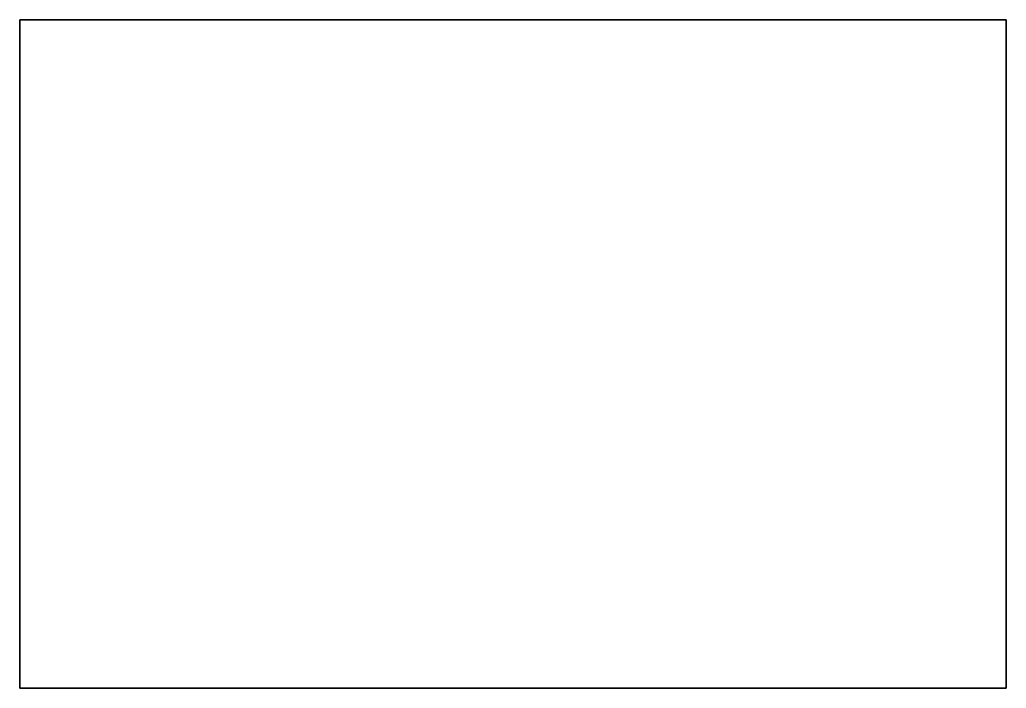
# Model space of a CAD drawing. Extents: x 36 to 405, y 130 to 380.
import ezdxf

# ---------------------------------------------------------------- set-up
doc = ezdxf.new("R2010")
doc.units = 0

msp = doc.modelspace()

# ---------------------------------------------------------------- linework, layer by layer
at = {"color": 7, "lineweight": 35}
for p, q in [((35.52792, 130.361328), (35.52792, 380.361328)), ((35.52792, 380.361328), (404.527924, 380.361328)), ((37.52792, 380.361328), (98.527924, 380.361328)), ((341.527924, 380.361328), (402.527924, 380.361328)), ((404.527924, 130.361328), (404.527924, 380.361328)), ((35.52792, 130.361328), (404.527924, 130.361328))]:
    msp.add_line(p, q, dxfattribs=at)

doc.saveas('drawing.dxf')
